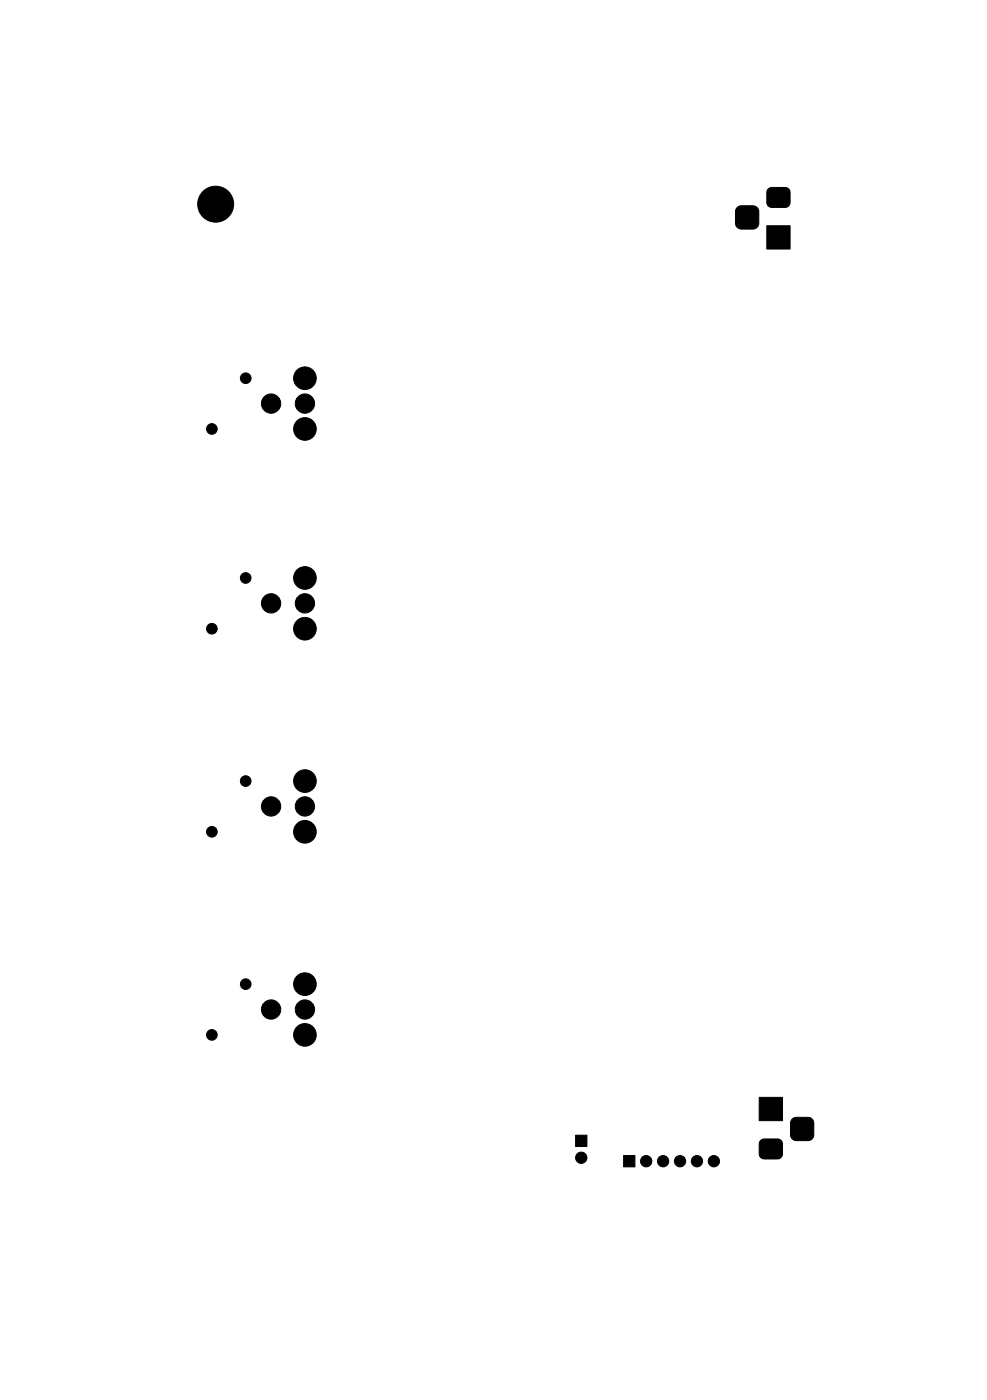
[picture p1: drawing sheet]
<svg xmlns="http://www.w3.org/2000/svg" width="148mm" height="210mm" viewBox="0 0 148 210" stroke-linecap="round" stroke-linejoin="round" font-family="sans-serif">
<g fill="#000" stroke="#000" stroke-width=".15">
<path d="M110.7 31.2l.5-.3h1.8a.88 .88 0 0 1 .9 .9v1.7a.88 .88 0 0 1-.9 .9h-1.7a.88 .88 0 0 1-.9-.9v-1.8zM115.1 33.9h3.5v3.5h-3.5zM115.3 28.4l.6-.2h2l.4 .1 .3 .6v1.5l-.2 .5-.5 .3h-2l-.5-.2-.3-.6v-1.5zM86.4 170.5h1.7v1.7h-1.7zM93.6 173.5h1.7v1.7h-1.7zM114.3 171.2l.4-.1h2l.5 .1 .3 .6v1.5l-.2 .5-.6 .3h-2l-.4-.2-.3-.6v-1.6zM114 164.8h3.5v3.5h-3.5zM118.9 168.1l.5-.3h1.9a.88 .88 0 0 1 .9 .9v1.7a.88 .88 0 0 1-.9 .9h-1.8a.88 .88 0 0 1-.8-.9v-1.8z"/>
<circle cx="32.4" cy="30.7" r="2.7"/>
<circle cx="36.9" cy="56.8" r=".8"/>
<circle cx="45.8" cy="56.8" r="1.7"/>
<circle cx="31.8" cy="64.4" r=".8"/>
<circle cx="40.7" cy="60.6" r="1.45"/>
<circle cx="45.8" cy="60.6" r="1.45"/>
<circle cx="45.8" cy="64.4" r="1.7"/>
<circle cx="31.8" cy="94.4" r=".8"/>
<circle cx="36.9" cy="86.8" r=".8"/>
<circle cx="40.7" cy="90.6" r="1.45"/>
<circle cx="45.8" cy="90.6" r="1.45"/>
<circle cx="45.8" cy="94.4" r="1.7"/>
<circle cx="45.8" cy="86.8" r="1.7"/>
<circle cx="36.9" cy="117.3" r=".8"/>
<circle cx="45.8" cy="117.3" r="1.7"/>
<circle cx="31.8" cy="124.9" r=".8"/>
<circle cx="40.7" cy="121.1" r="1.45"/>
<circle cx="45.8" cy="121.1" r="1.45"/>
<circle cx="45.8" cy="124.9" r="1.7"/>
<circle cx="31.8" cy="155.4" r=".8"/>
<circle cx="36.9" cy="147.8" r=".8"/>
<circle cx="40.7" cy="151.6" r="1.45"/>
<circle cx="45.8" cy="151.6" r="1.45"/>
<circle cx="45.8" cy="147.8" r="1.7"/>
<circle cx="45.8" cy="155.4" r="1.7"/>
<circle cx="87.3" cy="173.9" r=".85"/>
<circle cx="97" cy="174.4" r=".85"/>
<circle cx="99.5" cy="174.4" r=".85"/>
<circle cx="102.1" cy="174.4" r=".85"/>
<circle cx="104.6" cy="174.4" r=".85"/>
<circle cx="107.2" cy="174.4" r=".85"/>
</g>
</svg>
